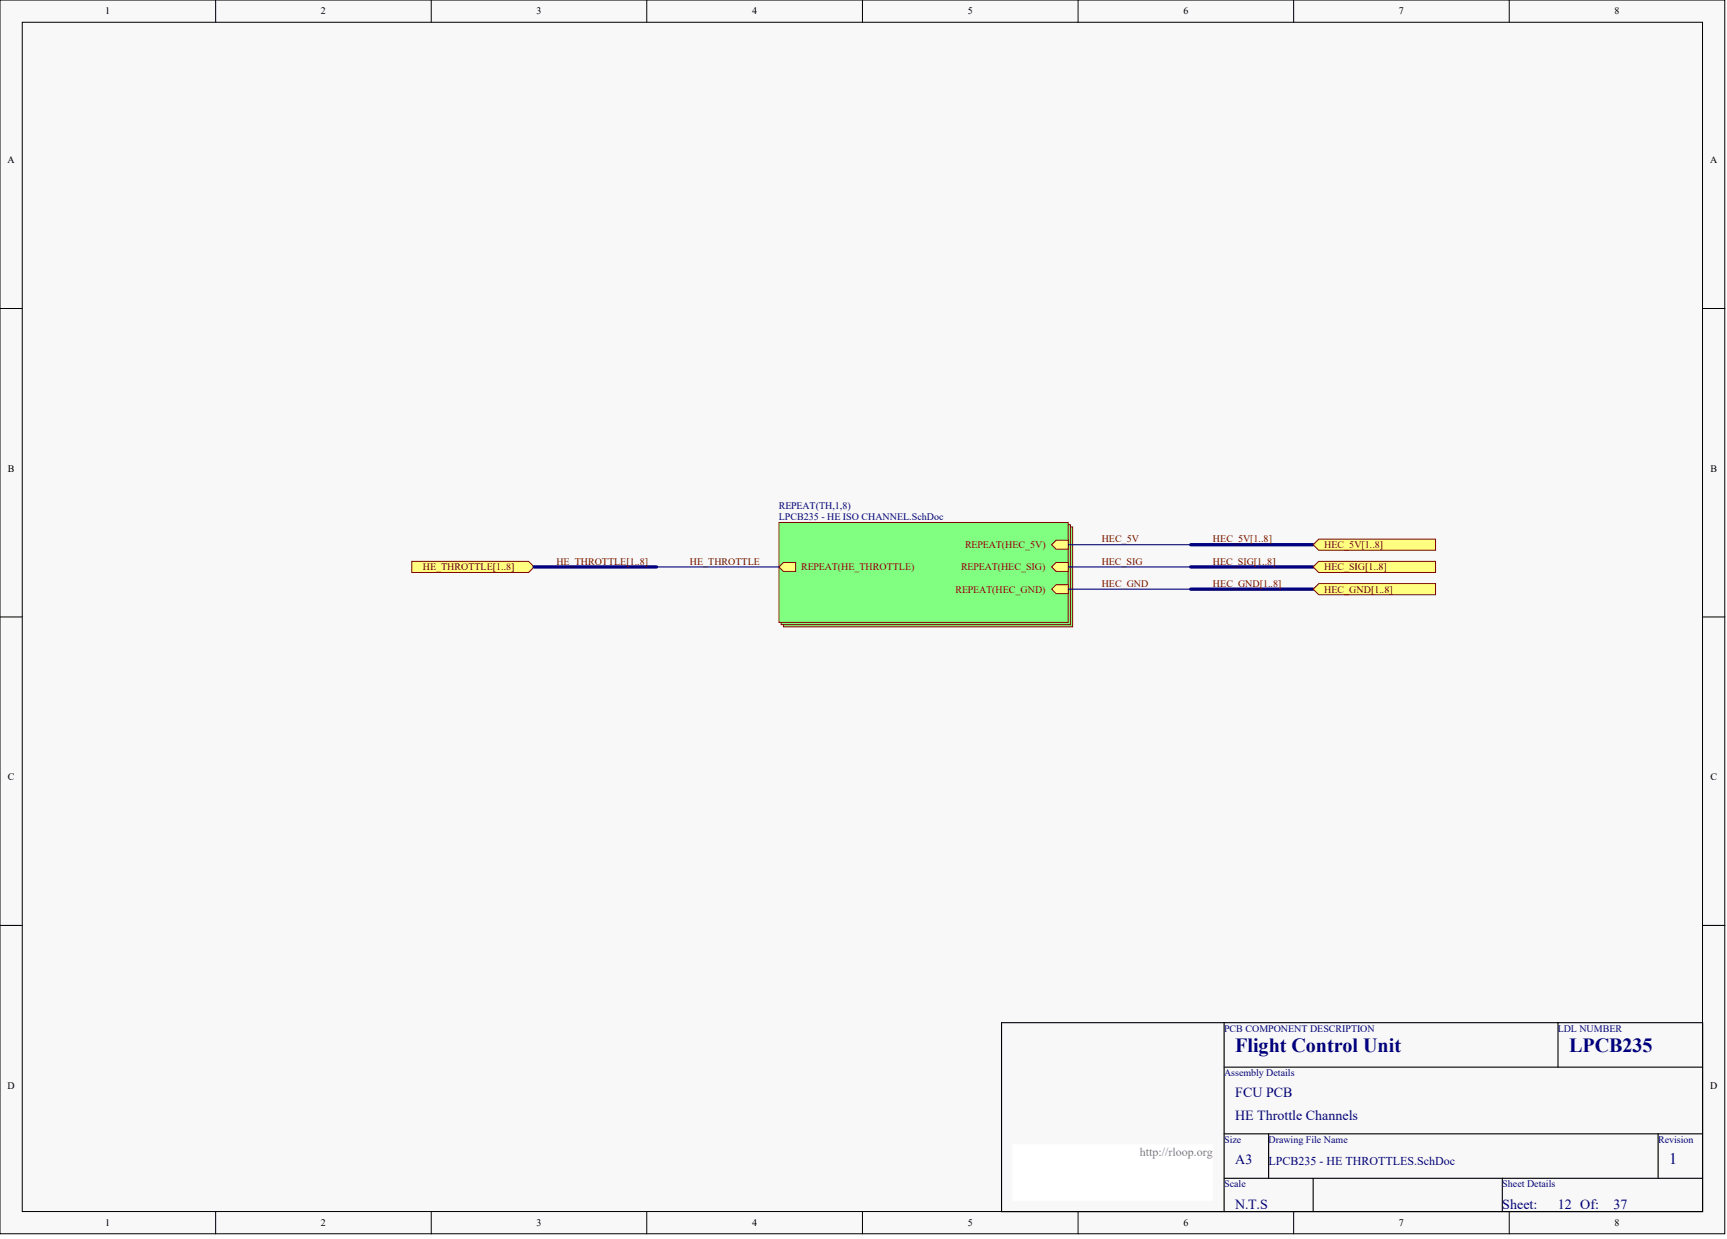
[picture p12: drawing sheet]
<svg xmlns="http://www.w3.org/2000/svg" width="328mm" height="236mm" viewBox="0 0 328 236" stroke-linecap="round" stroke-linejoin="round" font-family="sans-serif">
<defs><g id="words">
<g font-size="3.8" fill="#000080">
<text x="234.9" y="200">Flight Control Unit</text>
<text x="298.4" y="200">LPCB235</text>
</g>
<text font-size="3" fill="#000080" x="317.5" y="221.3">1</text>
<g font-size="2.7" fill="#000080">
<text x="234.9" y="208.7">FCU PCB</text>
<text x="234.9" y="213">HE Throttle Channels</text>
<text x="234.9" y="221.4">A3</text>
<text x="234.9" y="229.9">N.T.S</text>
<text x="285.7" y="229.9">Sheet:</text>
<text x="296.3" y="229.9">12 Of:</text>
<text x="306.9" y="229.9">37</text>
</g>
<text font-size="2.3" fill="#808080" x="216.8" y="219.8">http://rloop.org</text>
<text font-size="2.3" fill="#000080" x="241.3" y="221.5">LPCB235 - HE THROTTLES.SchDoc</text>
<g font-size="1.9">
<text x="20" y="2.8">1</text>
<text x="61" y="2.8">2</text>
<text x="102" y="2.8">3</text>
<text x="143" y="2.8">4</text>
<text x="184" y="2.8">5</text>
<text x="225.1" y="2.8">6</text>
<text x="266" y="2.8">7</text>
<text x="307.1" y="2.8">8</text>
<text x="1.4" y="31">A</text>
<text x="325.2" y="31">A</text>
<text x="1.5" y="89.7">B</text>
<text x="325.3" y="89.7">B</text>
<text x="1.5" y="148.4">C</text>
<text x="325.3" y="148.4">C</text>
<text x="1.4" y="207">D</text>
<text x="325.2" y="207">D</text>
<text x="20" y="233.2">1</text>
<text x="61" y="233.2">2</text>
<text x="102" y="233.2">3</text>
<text x="143" y="233.2">4</text>
<text x="184" y="233.2">5</text>
<text x="225.1" y="233.2">6</text>
<text x="266" y="233.2">7</text>
<text x="307.1" y="233.2">8</text>
</g>
<g font-size="1.9" fill="#000080">
<text x="148.1" y="96.8">REPEAT(TH,1,8)</text>
<text x="148.1" y="99">LPCB235 - HE ISO CHANNEL.SchDoc</text>
<text x="232.8" y="196.2">PCB COMPONENT DESCRIPTION</text>
<text x="296.3" y="196.2">LDL NUMBER</text>
<text x="232.8" y="204.7">Assembly Details</text>
<text x="232.8" y="217.3">Size</text>
<text x="241.3" y="217.3">Drawing File Name</text>
<text x="315.3" y="217.3">Revision</text>
<text x="232.8" y="225.8">Scale</text>
<text x="285.7" y="225.8">Sheet Details</text>
</g>
<g font-size="1.9" fill="#800000">
<text x="105.8" y="107.4">HE_THROTTLE[1..8]</text>
<text x="131.2" y="107.4">HE_THROTTLE</text>
<text x="183.6" y="104.2">REPEAT(HEC_5V)</text>
<text x="209.5" y="103.2">HEC_5V</text>
<text x="209.5" y="107.4">HEC_SIG</text>
<text x="230.7" y="103.2">HEC_5V[1..8]</text>
<text x="230.7" y="107.4">HEC_SIG[1..8]</text>
<text x="251.8" y="104.2">HEC_5V[1..8]</text>
<text x="80.4" y="108.5">HE_THROTTLE[1..8]</text>
<text x="152.4" y="108.5">REPEAT(HE_THROTTLE)</text>
<text x="181.7" y="112.7">REPEAT(HEC_GND)</text>
<text x="182.8" y="108.5">REPEAT(HEC_SIG)</text>
<text x="209.5" y="111.6">HEC_GND</text>
<text x="230.7" y="111.6">HEC_GND[1..8]</text>
<text x="251.8" y="108.5">HEC_SIG[1..8]</text>
<text x="251.8" y="112.7">HEC_GND[1..8]</text>
</g>
</g></defs>
<g fill="#f8f8f8" stroke="#000" stroke-width=".19">
<path d="M0 0h328v234.7h-328z"/>
<path d="M4.2 4.2h319.6v226.2h-319.6z"/>
</g>
<g fill="none" stroke="#000" stroke-width=".19">
<path d="M41 0v4.2M82 0v4.2M123 0v4.2M164 0v4.2M205 0v4.2M246 0v4.2M287 0v4.2M0 58.7h4.2M323.8 58.7h4.2M0 117.3h4.2M323.8 117.3h4.2M0 176h4.2"/>
<path d="M323.8 176h4.2M41 230.5v4.2M82 230.5v4.2M123 230.5v4.2M164 230.5v4.2M205 230.5v4.2M246 230.5v4.2M287 230.5v4.2"/>
</g>
<path d="M190.5 194.5h133.3v36h-133.3zM232.8 194.5v36M296.3 194.5v8.5M232.8 203h91M232.8 215.7h91M241.3 215.7v8.4M315.3 215.7v8.4M232.8 224.1h91M249.7 224.1v6.4M285.7 224.1v6.4" fill="none" stroke="#000" stroke-width=".21"/>
<path d="M192.6 217.8h38.1v10.5h-38.1z" fill="#fff" stroke="#fff" stroke-width=".19"/>
<path d="M78.3 106.8h22.2l1.1 1-1.1 1.1h-22.2z" fill-rule="evenodd" fill="#ffff80" stroke="#800000" stroke-width=".19"/>
<g fill="#80ff80" stroke="#800000" stroke-width=".19">
<path d="M149 100.2h55v19h-55z"/>
<path d="M148.6 99.8h55v19h-55z"/>
<path d="M148.1 99.4h55v19h-55z"/>
</g>
<g fill="#ffff80" stroke="#800000" stroke-width=".19">
<path d="M148.1 107.8l.9-.8h2.3v1.7h-2.3z" fill-rule="evenodd"/>
<path d="M200 103.6l.8-.8h2.4v1.6h-2.4z" fill-rule="evenodd"/>
<path d="M200 112.1l.8-.9h2.4v1.7h-2.4z" fill-rule="evenodd"/>
<path d="M200 107.8l.8-.8h2.4v1.7h-2.4z" fill-rule="evenodd"/>
</g>
<path d="M124.9 107.8h23.2M203.2 107.8h23.3M203.2 103.6h23.3M203.2 112.1h23.3" fill="none" stroke="#000080" stroke-width=".21"/>
<path d="M101.6 107.8h23.3M226.5 107.8h23.2M226.5 103.6h23.2M226.5 112.1h23.2" fill="none" stroke="#000080" stroke-width=".63"/>
<g fill="#ffff80" stroke="#800000" stroke-width=".19">
<path d="M249.7 103.6l1.1-1.1h22.2v2.2h-22.2z" fill-rule="evenodd"/>
<path d="M249.7 107.8l1.1-1h22.2v2.1h-22.2z" fill-rule="evenodd"/>
<path d="M249.7 112.1l1.1-1.1h22.2v2.1h-22.2z" fill-rule="evenodd"/>
</g>
<use href="#words"/>
</svg>
